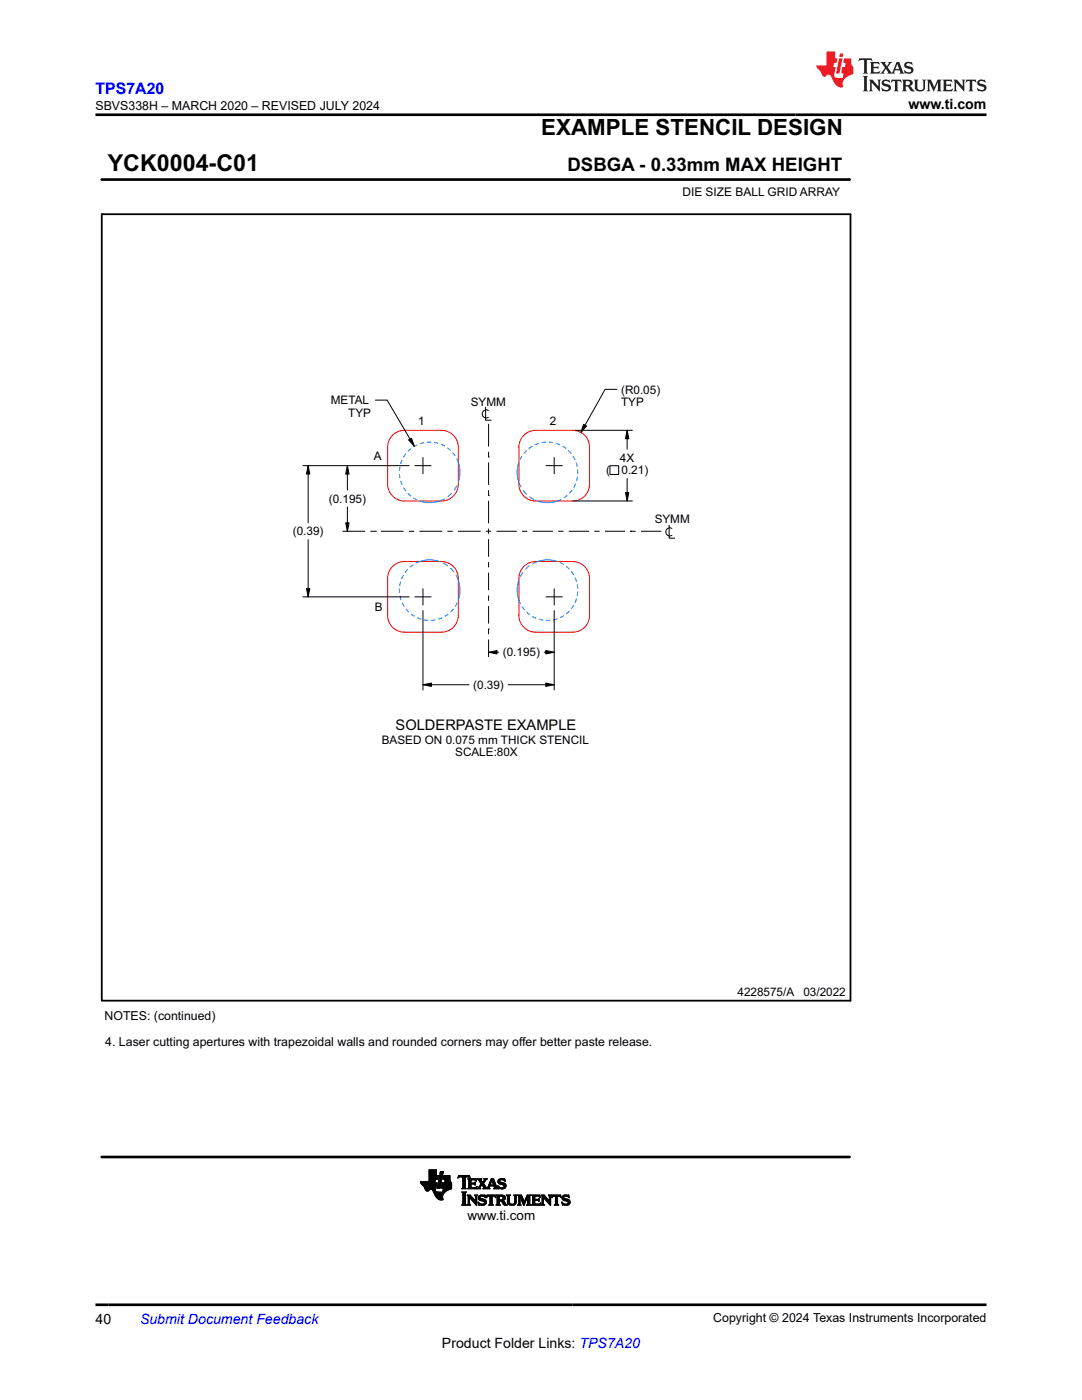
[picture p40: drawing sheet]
<svg xmlns="http://www.w3.org/2000/svg" width="216mm" height="279mm" viewBox="0 0 216 279" stroke-linecap="round" stroke-linejoin="round" font-family="sans-serif">
<defs><g id="words">
<text font-size="4.6" x="21.5" y="34.2">YCK0004-C01</text>
<text font-size="4.5" x="108" y="27">EXAMPLE STENCIL DESIGN</text>
<text font-size="3.7" x="113.2" y="34.2">DSBGA - 0.33mm MAX HEIGHT</text>
<text font-size="3.2" fill="#00f" x="19" y="18.7">TPS7A20</text>
<text font-size="2.9" x="78.9" y="145.8">SOLDERPASTE EXAMPLE</text>
<g font-size="2.8">
<text x="181.3" y="21.8">www.ti.com</text>
<text x="19" y="264.2">40</text>
<text x="88.2" y="269">Product Folder Links: TPS7A20</text>
</g>
<text font-size="2.8" fill="#00f" x="27.9" y="264.2">Submit Document Feedback</text>
<text font-size="2.7" x="93.3" y="243.5">www.ti.com</text>
<g font-size="2.5">
<text x="19" y="21.9">SBVS338H – MARCH 2020 – REVISED JULY 2024</text>
<text x="20.9" y="203.6">NOTES: (continued)</text>
<text x="21" y="208.8">4. Laser cutting apertures with trapezoidal walls and rounded corners may of</text>
<text x="103.6" y="208.8">fer better paste release.</text>
<text x="142.3" y="263.9">Copyright © 2024 Texas Instruments Incorporated</text>
</g>
<text font-size="2.4" x="136.2" y="39.2">DIE SIZE BALL GRID ARRAY</text>
<g font-size="2.3">
<text x="66" y="80.7">METAL</text>
<text x="69.5" y="83.2">TYP</text>
<text x="93.9" y="80.9">SYMM</text>
<text x="123.9" y="78.5">(R0.05)</text>
<text x="123.9" y="81.1">TYP</text>
<text x="83.5" y="84.9">1</text>
<text x="109.7" y="84.8">2</text>
<text x="74.6" y="91.8">A</text>
<text x="120.9" y="94.7">(</text>
<text x="123.7" y="92.2">4X</text>
<text x="124" y="94.7">0.21)</text>
<text x="65.6" y="100.3">(0.195)</text>
<text x="58.4" y="106.9">(0.39)</text>
<text x="130.6" y="104.5">SYMM</text>
<text x="74.8" y="121.9">B</text>
<text x="100.3" y="131">(0.195)</text>
<text x="94.4" y="137.5">(0.39)</text>
<text x="76.2" y="148.4">BASED ON 0.075 mm THICK STENCIL</text>
<text x="90.8" y="150.9">SCALE:80X</text>
<text x="147.2" y="198.9">4228575/A</text>
<text x="160.3" y="198.9">03/2022</text>
</g>
</g></defs>
<g fill="none" stroke="#000" stroke-width=".2">
<path d="M20.3 35.8h149.2M169.5 35.6v.4M74.9 79.9h2.3l5.5 9.2M123.1 77.7h-2.4l-4.8 8.6M60.4 92.9h21.3M61.5 92.9l.3 1.7h-.6zM61.5 92.9v11.4M69.3 92.9l.4 1.7h-.7zM69.3 92.9v4.9M81.5 87.8l.6-.3 .6 1.6zM82.7 92.9h3.4M84.4 91.2v3.4"/>
<path d="M96.9 81.3v2.6h1.1M97.5 81.9a.82 .82 0 0 0-1.3 .7 .82 .82 0 0 0 1.3 .7M97.5 98.9h.1M97.5 91.2h.1M97.5 84.6v4.5M97.5 90.2v1M97.5 92.3v4.5M97.5 97.8v1.1M97.5 99.9v4.5M108.9 92.9h3.4M110.6 91.2v3.4M114.3 100h11.9"/>
<path d="M114.7 85.9h11.5M116.4 84.7l.6 .3-1.1 1.3zM121.7 92.9h1.8v1.8h-1.8zM124.8 98.3h.7l-.4 1.7zM125.1 85.9l.4 1.7h-.7zM125.1 85.9v3.8M125.1 95.5v4.5M60.4 119.1h21.3M61.2 117.4h.6l-.3 1.7zM61.5 107.7v11.4M68.3 106h4.5M69 104.3h.7l-.4 1.7z"/>
<path d="M69.3 101.2v4.8M73.9 106h1.1M75 106h.1M76 106h4.5M81.6 106h1M82.7 119.1h3.4M83.7 106h4.5M84.4 117.4v3.4M89.3 106h1M91.4 106h4.5M97 106h1M97.5 105.5v1.1"/>
<path d="M97.5 107.6v3.5M97.5 112.2v1M97.5 114.3v3.5M97.5 118.8v1.1M99.1 106h4M104.2 106h1M106.3 106h4M108.9 119.1h3.4M110.6 117.4v3.4M111.4 106h1M113.5 106h4M118.6 106h1"/>
<path d="M120.7 106h4M125.8 106h.1M125.8 106h1.1M127.9 106h4.1M133.5 104.8v2.6h1.1M134.1 105.5a.82 .82 0 0 0-1.3 .7 .82 .82 0 0 0 1.3 .7M84.4 136.7l1.7-.4v.7zM84.4 121.9v15.8M84.4 136.7h9.2M97.5 130.2l1.7-.4v.7zM97.5 125.5h.1M97.5 121v3.5"/>
<path d="M97.5 125.5v1.1M97.5 127.6v3.5M97.5 130.2h2M101.4 136.7h9.2M108.6 130.2h2M108.9 136.3l1.7 .4-1.7 .3zM108.9 129.8l1.7 .4-1.7 .3zM110.6 121.9v15.8M83.9 235.8h2.9M83.9 235.9h2.9M83.9 236h2.9M83.9 236l3.3 .1-.2 1"/>
<path d="M84 236.1h3.2M84 236.2h3.1M84.1 236.2h3M84.1 236.3h3M84.2 236.4h2.9M84.3 236.5h2.8M84.4 236.6h2.7M84.5 236.6h2.6M84.5 236.7h2.5M84.6 236.8h2.4M84.7 236.9h2.3M84.7 237h2.3"/>
<path d="M84.7 237.1h2.3M84.8 237.2h2.1M84.8 237.3h2.1M84.9 237.4h.9M84.9 237.4h.8M84.9 237.5h.8M85 237.6h.6M85.1 237.6h.4M85.2 237.7h.2M85.6 235.4h1.7l.2-.8h-.4v-1.1h-1.5v2.3h-1.7l.1 .3 1.1 1.6h.3l.5-.3h.3l.9 1.5 .6 .6 .7-.1v-.9l.6-.7M85.6 235.8h1.2M85.6 235.7h1.2"/>
<path d="M85.6 235.6h1.2M85.6 235.5h1.3M85.6 235.4h1.3M85.6 235.3h1.7M85.6 235.2h1.7M85.6 235.1h1.8M85.6 235h1.8M85.6 234.9h1.8M85.6 234.8h1.8M85.6 234.7h1.8M85.6 234.6h1.9M85.6 234.6h1.5"/>
<path d="M85.6 234.5h1.5M85.6 234.4h1.5M85.6 234.3h1.5M85.6 234.2h1.5M85.6 234.1h1.5M85.6 234h1.5M85.6 233.9h1.5M85.6 233.8h1.5M85.6 233.7h1.5M85.6 233.6h1.5M85.6 233.5h1.5M86.1 237.4h.8"/>
<path d="M86.2 237.4h.7M86.3 237.5h.6M86.3 237.6h.6M86.4 237.6h.5M86.4 237.7h.5M86.5 237.8h.5M86.5 237.8h.6M86.5 237.9h1M86.6 238h2.1M86.6 238.1h2M86.6 238.2h2M86.7 238.2h1.8"/>
<path d="M86.7 238.3h1.8M86.7 238.4h1.7M86.8 238.4h1.6M86.8 238.5h1.6M86.8 238.6h1.5M86.9 238.6h1.4M86.9 235.4l-.2 .7M86.9 237.3v.4l.3 .2h1.6M86.9 238.7h1.4M86.9 238.8h1.4M87 237.1l-.1 .2M87 238.8h1.3"/>
<path d="M87 238.9h1.3M87.1 239h1.2M87.2 239.1h1.1M87.2 237.1h.6M87.2 237h.6M87.3 237h.5M87.3 236.9h.6M87.3 239.2h1.1M87.3 236.8h.6M87.3 236.7h.6M87.3 236.6h.6M87.3 236.5h.6"/>
<path d="M87.4 239.2h1M87.4 236.4h.5M87.4 236.4h.6M87.4 236.3h.6M87.4 236.2h.6M87.4 236.1h.6M87.4 236h.6M87.4 239.3h1M87.5 236h.5M87.5 235.9h.6M87.5 235.8h.6M87.5 235.7h.6"/>
<path d="M87.5 235.6h.6M87.5 235.5h.6M87.6 239.4h.8M87.6 235.4h.5M87.6 235.4h.6M87.6 235.3h.6M87.6 235.2h.6M87.6 235.1h.6M87.6 235h.6M87.7 235h.5M87.7 234.9h.5M87.7 234.8h.6"/>
<path d="M87.7 239.4h.7M87.7 234.7h.6M87.7 234.6h.6M87.7 234.6h.6l-.5 2.6h-.6zM87.8 234.3h.6M87.8 234.2h.6M87.8 234.1h.6M87.8 234h.6M87.9 233.9h.5M87.9 233.8h.6M87.9 233.8h.6l-.1 .6h-.6zM88 239.5h.1"/>
<path d="M88.1 237h2M88.1 236.9v.2l.4 .1M88.1 236.9h2M88.1 237.1h2M88.1 236.8h2M88.1 236.7h2M88.2 236.6h1.9M88.2 236.5h1.9M88.2 236.4h1.9M88.2 236.3h1.9M88.2 236.2h1.9M88.3 236.2h1.8"/>
<path d="M88.3 236.1h1.8M88.4 237.8h.5M88.4 237.8h.6M88.4 237.7h.7M88.4 237.6h.8M88.4 237.6h.9M88.4 237.5h1M88.4 235.3h1.4M88.4 237.4h1.2M88.4 235.2h1.4M88.4 237.4h1.3M88.5 235.2h1.3"/>
<path d="M88.5 237.3h1.4M88.5 235.1h1.3M88.5 237.2h1.6M88.5 235h1.3M88.5 237.2l-.2 .7M88.5 234.9h1.3M88.5 234.8h1.3M88.5 234.7h1.3M88.6 234.6h1.2M88.6 234.6h1.2v.8h-1.4zM88.7 236h1.3M88.7 235.9h1.3"/>
<path d="M88.8 235.8h1.1M88.8 235.7h1M88.8 235.6h1M88.8 235.5h1M88.8 235.4h1M88.8 235.4l-.1 .7M89.8 235.4l.1 .4 .2 .2v1.3M90.1 236l-1.8 .1-.2 .8M90.1 237.3l-1.1 .5M91.4 235h.1M91.4 234.9h.2M91.4 234.8h2.3"/>
<path d="M91.5 234.8h2.2M91.5 234.7h2.2M92.1 237.2l.2-.2v-2l-.5-.1-.4 .2 .1-.5h2.2l.1 .5-.4-.2-.6 .1v2l.2 .2M92.1 237.2h.9M92.2 237.9h.8M92.3 237.1h.6M92.3 234.9h.5M92.3 238h.6M92.3 237h.5M92.3 236.9h.5M92.3 236.8h.5M92.3 236.7h.5"/>
<path d="M92.3 236.6h.5M92.3 236.5h.5M92.3 236.4h.5M92.3 236.3h.5M92.3 236.2h.5M92.3 236.1h.5M92.3 236h.5M92.3 235.9h.5M92.3 235.8h.5M92.3 235.7h.5M92.3 235.6h.5M92.3 235.5h.5"/>
<path d="M92.3 235.4h.5M92.3 235.3h.5M92.3 235.2h.5M92.3 235.1h.5M92.3 235h.5M92.4 238.1h.4M92.4 239.9h.4M92.4 239.8h.4M92.4 239.7h.4M92.4 239.6h.4M92.4 239.5h.4M92.4 239.4h.4"/>
<path d="M92.4 239.3h.4M92.4 239.2h.4M92.4 239.1h.4M92.4 239h.4M92.4 238.9h.4M92.4 238.8h.4M92.4 238.7h.4M92.4 238.6h.4M92.4 238.5h.4M92.4 238.4h.4M92.4 238.3h.4M92.4 238.2h.4"/>
<path d="M93.3 238.6h.6M93.4 237.2h1.6M93.4 238.7h.6M93.4 235.3h1.6M93.4 238.8h.7M93.4 239.9h.3M93.4 239.8h.3M93.4 239.7h.3M93.4 239.6h.3M93.4 239.5h.3M93.4 239.4h.3M93.4 239.3h.3"/>
<path d="M93.4 239.2h.3M93.4 239.1h.3M93.4 239h.9M93.4 238.9h.8M93.5 237.1h1.6M93.5 235.4h1.5M93.5 237h.5M93.5 235.5h.5M93.5 236.9h.5M93.5 236.8h.5M93.5 236.7h.5M93.5 236.6h.5"/>
<path d="M93.5 236.5h.5M93.5 236.4h.5M93.5 236.3h1.3M93.5 236.2h1.3M93.5 236.1h.5M93.5 236h.5M93.5 235.9h.5M93.5 235.8h.5M93.5 235.7h.5M93.5 235.6h.5M93.6 234.9h.2M93.7 235h.1"/>
<path d="M93.8 239.1h.5M93.8 239.2h.6M93.9 239.3h.6M94 235.6l.1-.1h.5l.5 .2-.2-.5h-1.5l.1 .3v1.4l-.1 .3M94 235.6v.5h.6l.2-.2v.6l-.2-.2h-.6v.6M94 239.4h.6M94.1 239.5h.6M94.2 239.5h.6M94.3 239.6h.8M94.3 239.7h.8M94.4 239.8h.7M94.5 239.9h.6"/>
<path d="M94.6 236.1h.2M94.7 236.4h.1M94.7 237h.4M94.7 236h.1M94.8 236.4h.1M94.8 235.5h.2M94.8 238.6h.4M94.8 238.7h.3M94.8 239.7l-1-1.2h-.6l.2 .3v1.4M94.9 238.8h.2M94.9 239.7v-1l-.2-.2h.6l-.2 .3v1.8l-1.4-1.6v1.2M94.9 239.5h.2"/>
<path d="M94.9 239.4h.2M94.9 239.3h.2M94.9 239.2h.2M94.9 239.1h.2M94.9 239h.2M94.9 238.9h.2M94.9 235.6h.2M95 236.9h.2M95.1 236.8h.1M95.1 237.2h.8M95.2 236.8l-.5 .2h-.6l-.1-.1M95.2 236.8l-.2 .5-1.6-.1"/>
<path d="M95.2 235.3h.9M95.4 237.1h.4M95.4 239.9h.1M95.4 235.4h.6M95.4 239.1h.4M95.4 239h.4M95.4 239.2h.5M95.5 237h.3M95.5 238.9h.3M95.5 239.3h.8M95.5 235.5h.5M95.5 238.8h.4"/>
<path d="M95.5 239.4h1.2M95.5 236.9h.3M95.5 235.6h.6M95.6 238.7h1.2M95.6 236.8h.3M95.6 239.5h1.2M95.6 235.7h.5M95.7 238.6h1.1M95.7 236.7h.3M95.7 235.8h.5M95.7 236.6h.3M95.7 235.9h.6"/>
<path d="M95.7 239.5h1.2M95.8 236.5h.3M95.8 236h.8M95.8 238.5h.7M95.9 236.4h.8M95.9 236.1h.6M95.9 236.4h.7M95.9 236.2h.6M96 236.3h.5M96 236.2l-.6 .8-.3 .2M96 239.6h1M96.2 236.5h.5"/>
<path d="M96.3 236.6h.5M96.3 236.7h.6M96.4 237.2l.1-.2-.4-.6-.3 .6 .1 .2M96.4 237.2h1.4M96.4 235.9h.3M96.4 236.8h.5M96.4 239.7h.6M96.5 235.8h.2M96.5 236.2l.7 .9 .8-1.9h.5l.6 1.8 .3 .2M96.5 236.9h.5M96.5 235.7h.3M96.5 238.8h.4"/>
<path d="M96.5 237h.6M96.5 237.1h.6M96.6 235.6h.3M96.6 239.8h.5M96.6 235.3h.6M96.6 235.5l-.3 .5-.3-.5 .1-.3h-.9l.8 1M96.6 235.5l-.1-.3h.8l-.8 1M96.6 235.5h.3M96.7 239.9h.4M96.7 235.4h.3M96.7 238.9h.2M96.8 239h.1"/>
<path d="M96.9 239l-.7-.3-.3 .1-.1 .2 .1 .2 1 .3 .2 .4M96.9 239l-.1-.5-1.1 .1-.2 .3v.5l1.1 .4 .1 .3-.2 .2h-.4l-.7-.4M97 239l.2-.5h1.6l.2 .5M97 239l.4-.2h.4v1.4M97 239h.1M97.1 238.9h.1M97.1 239.9l-.3 .5-.6 .2-.5-.2-.2 .1-.1-.6M97.1 238.8h.2M97.1 238.7h1.8M97.1 238.6h1.7M97.2 237.1h.4M97.3 237h.3"/>
<path d="M97.4 236.9h.2M97.4 236.8h.3M97.4 236.7h.3M97.5 236.6h1.5M97.5 236.5h1.5M97.5 236.4h1.4M97.6 236.4h.3M97.6 236.3h.3M97.7 236.2h.2M97.7 236.1h.3M97.7 236h.3M97.8 238.8h.4"/>
<path d="M97.8 235.9h.2M97.8 239.9h.4M97.8 239.8h.4M97.8 239.7h.4M97.8 239.6h.4M97.8 239.5h.4M97.8 239.4h.4M97.8 239.3h.4M97.8 239.2h.4M97.8 239.1h.4M97.8 239h.4M97.8 238.9h.4"/>
<path d="M97.8 235.8h.3M97.8 236.5l.3-.9 .4 .9M97.8 235.7h.3M97.9 235.6h.7M97.9 235.5h.7M98 235.4h.5M98 235.3h.5M98.2 235.7h.5M98.2 235.8h.5M98.3 235.9h.4M98.3 236h.5M98.3 236.1h.5"/>
<path d="M98.4 236.2h.4M98.4 236.3h.5M98.4 236.4h.5M98.5 237.2l.2-.1-.1-.4h-.9l-.1 .4 .2 .1M98.5 237.2h.9M98.6 236.7h.4M98.6 236.8h.5M98.6 236.9h.5M98.7 238.8h.2M98.7 237.1h.5M98.7 237h.5M98.8 238.9h.1"/>
<path d="M98.9 239h.1M99 239l-.4-.2h-.4v1.4M99.1 238.6h1.5M99.2 238.7h1.5M99.2 238.8h.5M99.2 239.9h.4M99.2 239.8h.4M99.2 239.7h.4M99.2 239.6h1.2M99.2 239.5h1.3M99.2 239.5h1.5M99.2 239.4h.4"/>
<path d="M99.2 239.3h.4M99.2 239.2h.4M99.2 239.1h.4M99.2 239h.4M99.2 238.9h.4M99.3 236.7h.1M99.3 236.6h.1M99.3 236.8h.2M99.3 235.8h.4M99.4 235.9h.4M99.4 235.7h.3M99.4 236.9h.3"/>
<path d="M99.4 236h.7M99.4 235.6h.3M99.4 237h.5M99.4 236.1h1.1M99.4 237.1h1.4M99.4 235.5h.4M99.4 237.2h.2M99.5 236.2h1.2M99.5 235.4h1.2M99.6 236.3h1.2M99.6 235.3h1.1M99.6 238.9l.2-.2 .5 .2v.4l-.3 .1"/>
<path d="M99.6 238.9v.5M99.7 237.2h.9M99.8 236.4h1.1M99.8 235.2h.5M100 237.3h.3M100 238.5l.6 .1 .2 .3v.5l-.5 .2M100.1 239.7h.5M100.1 239.8h.5M100.2 239.9h.5M100.2 236.4h.7M100.2 238.8h.6M100.3 236.5l.3 .2-.3 .3h-.5l-.5-.3"/>
<path d="M100.3 239.4h.5M100.3 238.5h-1.3l.2 .3v1.4M100.3 239.6l.9 .9M100.3 239.6h.1M100.3 238.9h.5M100.3 239.3h.5M100.4 237h.5M100.4 239.2h.5M100.4 239h.5M100.4 235.5h.4M100.4 239.1h.5M100.5 236.5h.5"/>
<path d="M100.5 236.9h.4M100.6 236.6h.4M100.6 236.8h.4M100.6 235.6h.2M100.6 236.7h.4M100.7 235.7h.1M100.8 235.8l-.6-.3h-.4l-.1 .2 .1 .2 1.1 .4 .1 .5-.3 .4-1.2 .1-.2-.6M100.8 235.8h.1M100.8 235.8l-.1-.6h-.8l-.4 .2-.2 .4 .1 .3 .9 .4M101.2 238.6h.6M101.2 238.7h.5M101.2 238.8h.5"/>
<path d="M101.2 239.8h.5M101.2 239.7h.5M101.2 239.6h.5M101.2 239.5h.5M101.2 239.4h.5M101.2 239.3h.5M101.2 239.2h.5M101.2 239.1h.5M101.2 239h.5M101.2 238.9h.5M101.2 239.9h.5M101.7 239.8l.1 .4 .4 .1 .4-.1 .1-.4"/>
<path d="M101.7 239.8v-1.1l.2-.2h-.9l.2 .2v1.2M102.6 238.6h.5M102.7 238.7h.3M102.7 239.9h.3M102.7 238.8h.3M102.7 239.8v-1l-.2-.3h.7l-.2 .2v1.1M102.7 239.8h.3M102.7 239.7h.3M102.7 239.6h.3M102.7 239.5h.3M102.7 239.4h.3M102.7 239.3h.3"/>
<path d="M102.7 239.2h.3M102.7 239.1h.3M102.7 239h.3M102.7 238.9h.3M103 239.8l-.2 .6-.6 .2-.7-.2-.3-.5M103.4 238.6h.7M103.5 238.7h.6M103.5 238.8h.7M103.5 239.9h.3M103.5 239.8h.3M103.5 239.7h.3M103.5 239.6h.3"/>
<path d="M103.5 239.5h.3M103.5 239.4h.3M103.5 239.3h.3M103.5 239.2h.3M103.5 239.1h.3M103.5 239h.8M103.5 238.9h.7M103.8 239.1h.5M103.9 239.2h.4M103.9 239.3h.5M104 239.4h.4M104 239.5h.5"/>
<path d="M104.1 239.6h.5M104.1 239.7h.5M104.2 239.8h.7M104.2 239.9h.6M104.7 239.7h.2M104.7 239.6h.3M104.7 239.5h.3M104.8 239.5h.2M104.8 239.4h.3M104.9 239.3h.2M104.9 239.2h.3M104.9 239.1h.3"/>
<path d="M105 239h.7M105 238.9h.7M105.1 238.8h.6M105.1 238.7h.6M105.1 238.6h.7M105.3 239.9h.4M105.3 239.8h.4M105.3 239.7h.4M105.3 239.6h.4M105.3 239.5h.4M105.3 239.4h.4M105.3 239.3h.4"/>
<path d="M105.3 239.2h.4M105.3 239.1h.4M106.2 238.6h1.5M106.3 238.7h1.4M106.3 238.8h.4M106.3 239.9h.4M106.3 239.8h.4M106.3 239.7h.4M106.3 239.6h.4M106.3 239.5h1.3M106.3 239.4h1.3M106.3 239.3h.4"/>
<path d="M106.3 239.2h.4M106.3 239.1h.4M106.3 239h.4M106.3 238.9h.4M107.2 239.3l.4-.1v.5l-.3-.1h-.6v.6l.2 .1M107.4 239.6h.2M107.5 239.3h.1M107.5 238.8h.3M107.7 238.9h.1M107.8 239h.1M107.8 239l-.4-.2-.6-.1-.1 .6M107.8 239l-.1-.5h-1.6l.2 .3v1.4"/>
<path d="M108.1 238.6h.6M108.2 238.7h.6M108.2 238.8h.6M108.2 239.9h.2M108.2 239.8h.2M108.2 239.7h.2M108.2 239.6h.2M108.2 239.5h.2M108.2 239.4h.2M108.2 239.3h.2M108.2 239.2h.2M108.2 239.1h.2"/>
<path d="M108.2 239h.8M108.2 238.9h.7M108.5 239.1h.6M108.6 238.5l1 1.2v-1l-.2-.2 .7 .1-.2 .2v1.8l-1.4-1.6-.1 1.2M108.6 238.5h-.6l.2 .3v1.4M108.6 239.2h.6M108.7 239.3h.5M108.8 239.4h.5M108.8 239.5h.6M108.9 239.5h.6M109 239.6h.9M109.1 239.7h.8"/>
<path d="M109.2 239.8h.7M109.3 239.9h.6M109.5 238.6h.5M109.6 238.7h.3M109.6 238.8h.3M109.6 239.5h.3M109.6 239.4h.3M109.6 239.3h.3M109.6 239.2h.3M109.6 239.1h.3M109.6 239h.3M109.6 238.9h.3"/>
<path d="M110.1 239l.3-.2h.4v1.4M110.1 239h.1M110.1 238.9h.2M110.1 238.8h.3M110.2 238.7h1.7M110.2 238.6h1.7M110.8 238.8h.5M110.8 239.9h.5M110.8 239.8h.5M110.8 239.7h.5M110.8 239.6h.5M110.8 239.5h.5"/>
<path d="M110.8 239.4h.5M110.8 239.3h.5M110.8 239.2h.5M110.8 239.1h.5M110.8 239h.5M110.8 238.9h.5M111.7 238.8h.3M111.8 238.9h.2M111.9 238.5l.1 .6-.3-.3h-.4v1.4M111.9 238.5h-1.7l-.1 .5M111.9 239h.1M112.1 239.9h.1"/>
<path d="M112.1 239.1h.4M112.1 239h.4M112.1 239.2h.5M112.2 238.9h.3M112.2 239.3h.8M112.2 238.8h.4M112.2 239.4h1.2M112.3 238.7h1.2M112.3 239.5h1.2M112.4 238.6h1.1M112.4 239.5h1.2M112.5 238.5h.7"/>
<path d="M112.7 239.6h1M113.1 239.7h.6M113.2 238.8h.4M113.3 239.8h.5M113.4 239.9h.4M113.4 238.9h.2M113.5 239h.1M113.6 239l-.7-.3-.3 .1-.1 .2 .1 .2 1 .3 .2 .4M113.6 239l-.1-.5-1.1 .1-.2 .3v.5l1.1 .4 .1 .3-.2 .2h-.4l-.7-.4M113.8 239.9l-.3 .5-.6 .2-.5-.2-.2 .1-.1-.6M92.1 240.5h1M92.3 240.4h.6"/>
<path d="M92.4 240.3h.5M92.4 240.2h.4M92.4 240.2v-2l-.3-.3h1l-.3 .3v2M92.4 240.2l-.3 .3h1l-.3-.3M92.4 240.1h.4M92.4 240h.4M93.2 240.5h.7M93.4 240.4h.4M93.4 240.3h.3M93.4 240.2l-.2 .3h.7l-.2-.3M93.4 240.2h.3M93.4 240.1h.3"/>
<path d="M93.4 240h.3M94.6 240h.5M94.7 240.1h.4M94.8 240.2h.3M94.8 240.3h.3M94.9 240.4h.2M95 240.5h.1M95.4 240h.2M95.4 240.1h.3M95.5 240.2h.3M95.5 240.3h.6M95.5 240.4h1.3"/>
<path d="M95.5 240.5h.2M95.8 240.5h.9M96.3 240.3h.6M96.6 240.2h.4M96.6 240.1h.4M96.7 240h.4M97.5 240.5h.9M97.7 240.4h.5M97.8 240.3h.4M97.8 240.2h.4M97.8 240.2l-.3 .3h.9l-.2-.3M97.8 240.1h.4"/>
<path d="M97.8 240h.4M99 240.5h.8M99.1 240.4h.6M99.2 240.3h.5M99.2 240.2l-.2 .3h.8l-.2-.3M99.2 240.2h.4M99.2 240.1h.4M99.2 240h.4M99.6 240.2v-.5h.4l.6 .8h.6M100.2 240h.6M100.3 240.1h.5M100.3 240.2h.6"/>
<path d="M100.4 240.3h.6M100.5 240.4h.6M100.6 240.5h.6M101.3 240h.4M101.3 240.1h.4M101.3 240.2h.5M101.4 240.3h.6M101.5 240.4h1.3M101.7 240.5h.9M102.4 240.3h.5M102.6 240.2h.3M102.7 240.1h.3"/>
<path d="M102.7 240h.3M103.3 240.5h.7M103.4 240.4h.4M103.5 240.3h.3M103.5 240.2h.3M103.5 240.2v-1.4l-.2-.3h.8l.5 1.3 .6-1.3h.7l-.2 .3v1.4M103.5 240.2l-.2 .3h.7l-.2-.3M103.5 240.1h.3M103.5 240h.3M104.3 240h.5M104.3 240.1h.5M104.3 240.2h.4"/>
<path d="M104.4 240.3h.3M104.4 240.4h.2M104.5 240.5h.1M105.1 240.5h.8M105.2 240.4h.6M105.3 240.3h.4M105.3 240.2h.4M105.3 240.2l-.2 .3h.8l-.2-.3M105.3 240.2v-1.3l-.7 1.7-.8-1.7v1.3M105.3 240.1h.4M105.3 240h.4M106.1 240.5h1.7"/>
<path d="M106.2 240.4h1.6M106.3 240.3h1.5M106.3 240.2h.4M106.3 240.1h.4M106.3 240h.4M107.7 240.2h.2M107.8 240.1h.1M107.9 240h.1M107.9 240l-.6 .3M107.9 240l-.2 .5h-1.6l.2-.3M108 240.5h.7M108.1 240.4h.4"/>
<path d="M108.2 240.3h.3M108.2 240.2h.2M108.2 240.2l-.2 .3h.7l-.3-.3M108.2 240.1h.2M108.2 240h.2M109.3 240h.6M109.4 240.1h.5M109.5 240.2h.4M109.6 240.3h.3M109.7 240.4h.2M109.7 240.5h.2M110.6 240.5h.9"/>
<path d="M110.8 240.4h.5M110.8 240.3h.5M110.8 240.2l-.2 .3h.9l-.2-.3M110.8 240.2h.5M110.8 240.1h.5M110.8 240h.5M112.1 240h.2M112.1 240.1h.3M112.2 240.2h.3M112.2 240.3h.6M112.2 240.4h1.3M112.2 240.5h.2"/>
<path d="M112.5 240.5h.9M113 240.3h.6M113.3 240.2h.4M113.3 240.1h.4M113.4 240h.4"/>
</g>
<path d="M61.5 92.9l.3 1.7h-.6zM69.3 92.9l.4 1.7h-.7zM81.5 87.8l.6-.3 .6 1.6zM116.4 84.7l.6 .3-1.1 1.3zM125.1 85.9l.4 1.7h-.7zM124.8 98.3h.7l-.4 1.7zM61.2 117.4h.6l-.3 1.7zM69 104.3h.7l-.4 1.7zM84.4 136.7l1.7-.4v.7zM97.5 130.2l1.7-.4v.7zM108.9 136.3l1.7 .4-1.7 .3zM108.9 129.8l1.7 .4-1.7 .3z" fill="#000"/>
<path d="M20.3 42.8h149.4v156.9h-149.4z" fill="none" stroke="#000" stroke-width=".36"/>
<path d="M20.3 35.8h149.2M20.3 230.9h149.2" fill="none" stroke="#000" stroke-width=".53"/>
<path d="M78.3 86.9a3.3 3.3 0 0 1 2.4-1h7.4a3.4 3.4 0 0 1 3.3 3.3v7.4a3.4 3.4 0 0 1-3.3 3.4h-7.4a3.4 3.4 0 0 1-3.4-3.4v-7.4a3.3 3.3 0 0 1 1-2.3zM104.5 86.9a3.3 3.3 0 0 1 2.4-1h7.4a3.4 3.4 0 0 1 3.3 3.3v7.4a3.4 3.4 0 0 1-3.3 3.4h-7.4a3.4 3.4 0 0 1-3.4-3.4v-7.4a3.3 3.3 0 0 1 1-2.3zM78.3 113.1a3.3 3.3 0 0 1 2.4-1h7.4a3.4 3.4 0 0 1 3.3 3.3v7.4a3.4 3.4 0 0 1-3.3 3.4h-7.4a3.4 3.4 0 0 1-3.4-3.4v-7.4a3.3 3.3 0 0 1 1-2.3zM104.5 113.1a3.4 3.4 0 0 1 2.4-1h7.4a3.4 3.4 0 0 1 3.3 3.3v7.4a3.4 3.4 0 0 1-3.3 3.4h-7.4a3.4 3.4 0 0 1-3.4-3.4v-7.4a3.4 3.4 0 0 1 1-2.3z" fill="none" stroke="#f00" stroke-width=".2"/>
<g fill="none" stroke="#007fff" stroke-width=".2">
<path d="M79.7 94.6l.1 .8M79.8 93.1l-.1 .9M79.9 96l.3 .8M80.2 91.8l-.3 .8M80.5 97.3l.5 .7M81 90.5l-.5 .8M81.4 98.4l.6 .6M82 89.5l-.6 .6M82.5 99.4l.7 .4M83.2 88.8l-.7 .4M84.6 88.3l-.8 .3M86 88.2l-.8 .1"/>
<path d="M86.6 88.3l.8 .2M88 88.7l.7 .3M88.7 99.5l-.3 .2a6 6 0 0 1-4.6 .3M88.7 89h.1M89.2 89.4l.7 .5M90.1 98.4l-.8 .7M90.3 90.3l.5 .7M91.1 91.5l.1 .2a6 6 0 0 1 .3 4.5M91.2 96.9l-.6 1M103.5 92.3a6 6 0 0 0 .5 4.9M104.2 91l-.5 .8M104.4 97.9l.7 .8"/>
<path d="M105.1 89.9l-.6 .6M105.7 99.1l.9 .6M106.2 89l-.7 .5M107.5 88.5l-.8 .3M109 88.2l-.9 .1M109.5 88.2l.9 .1M110.9 88.5l.9 .3M112 99.6l-.1 .1a6 6 0 0 1-4.6 .3M112.3 89l.7 .5M113.2 98.8l-.7 .6M113.4 89.9l.6 .6M114.2 97.8l-.6 .6"/>
<path d="M114.3 91l.4 .8M114.5 97.3h.1M114.9 96.5l-.4 .8M115 92.3l.2 .8M115.2 95.1l-.2 .9M115.3 93.7v.9M79.7 117.5v.8M79.8 118.9l.2 .9M79.9 116.1l-.1 .8M80.5 114.8l-.4 .7M81.4 113.6l-.6 .7M82.5 112.7l-.7 .5"/>
<path d="M87.7 112.1a6 6 0 0 0-4.7 .3M88.4 112.3l.9 .6M89.9 113.4l.7 .8M91 114.8l.2 .3a6 6 0 0 1 .3 4.6M103.5 115.8a6 6 0 0 0 .4 4.7M104.4 114.2l-.6 .9M105.7 112.9l-.9 .7M111.2 112.1a6 6 0 0 0-4.9 .4M111.7 112.3l.8 .4M113 113l.6 .6M114 114l.5 .8M114.7 115.3l.3 .8"/>
<path d="M115 119.5l-.3 .8M115.2 116.6l.1 .9M115.3 118.1l-.1 .8M80.2 120.3l.5 .7M81 121.5l.6 .6M82 122.5l.7 .5M83.2 123.3l.8 .3M84.6 123.7l.9 .1M86.9 123.7l-.9 .1M88.3 123.3l-.9 .3M89.5 122.5l-.7 .5M90.5 121.5l-.6 .6"/>
<path d="M91.2 120.3l-.4 .7M104.2 121l.5 .7M105.1 122.1l.6 .6M106.2 123l.8 .4M107.5 123.6l.9 .2M109.8 123.8h-.8M111.2 123.5l-.8 .2M112.5 122.9l-.7 .4M113.6 121.9l-.6 .6M114.5 120.8l-.5 .7"/>
</g>
<path d="M171.5 11.6l-.2 .6 .5-.2h.6v.1v2.2l-.2 .4h1l-.2-.4v-2.2v-.1h.5l.5 .2-.1-.6zM173.6 12.4l.2 .3v1.6l-.2 .4h1.9l.1-.6a1.08 1.08 0 0 1-1.3 .2v-.7h.6l.4 .2v-.7l-.4 .2h-.6v-.5l.2-.2a1 1 0 0 1 1 .3l-.1-.5zM175.7 12.4l.9 1.1-1 1.2h.9l-.2-.2 .5-.8 .4 .8-.2 .2h1.6l-.2-.2 .2-.5h.9l.1 .5-.1 .2h.9l-.2-.4-.8-1.9h-.5l-.9 2.1-.9-1.1 .9-1h-.8l.2 .2-.4 .6-.4-.6 .2-.2zM179 12.8l.4 1h-.7zM180.7 12.5a.65 .65 0 0 0-.2 .7 .65 .65 0 0 0 .6 .5l.6 .1 .1 .3a.79 .79 0 0 1-.7 .4 .79 .79 0 0 1-.7-.5l.1 .7 .2-.1a.93 .93 0 0 0 1.1 0 .93 .93 0 0 0 .4-.9 1.46 1.46 0 0 0-1.2-.6l-.1-.3a1.09 1.09 0 0 1 1.2 .2l-.2-.6-.1 .1-.5-.2zM172.2 15.2l.2 .4v2.2l-.2 .4h1l-.2-.4v-2.2l.2-.4zM173.4 15.9l.2 .4v1.5l-.2 .4h.8l-.3-.4 .1-1.3 1.6 1.8v-2l.2-.4h-.7l.1 .2 .1 1.1-1.2-1.3zM176.2 16a.65 .65 0 0 0-.2 .8 .65 .65 0 0 0 .6 .4l.6 .2 .1 .2a.79 .79 0 0 1-.7 .4 .79 .79 0 0 1-.7-.5l.1 .7 .2-.1a.93 .93 0 0 0 1.1 .1 .93 .93 0 0 0 .4-1 1.46 1.46 0 0 0-1.2-.5l-.1-.4a1.09 1.09 0 0 1 1.2 .2l-.1-.6-.2 .1-.5-.1zM177.9 15.9l-.1 .6a.63 .63 0 0 1 .8-.3v1.6l-.3 .4h1l-.2-.4v-1.6a.66 .66 0 0 1 .8 .3l-.1-.6zM180 15.9l.2 .4v1.5l-.2 .4h1l-.2-.2-.1-.7h.5l.1 .2a.79 .79 0 0 0 1.2 .6l-1-.9a.61 .61 0 0 0 .6-.6 .61 .61 0 0 0-.5-.7zM180.8 16.2h.1a.47 .47 0 0 1 .5 .1 .47 .47 0 0 1 .1 .5l-.1 .1-.7 .1zM182.3 15.9l.2 .2a2.27 2.27 0 0 0 .4 2 1.04 1.04 0 0 0 1.7-.7v-1.3l.2-.2h-.8l.2 .4v1.1a.6 .6 0 0 1-.6 .6 .6 .6 0 0 1-.6-.6v-1.1l.3-.4zM184.9 15.9l.2 .4v1.5l-.2 .4h.8l-.3-.4v-1.4l.9 1.9 .9-1.9v1.4l-.3 .4h1l-.2-.4v-1.5l.2-.4h-.8l-.7 1.5-.6-1.5zM188.1 15.9l.2 .4v1.5l-.2 .4h1.9l.1-.6a1.09 1.09 0 0 1-1.3 .2v-.7h.6l.4 .2v-.6l-.4 .2h-.6v-.6l.2-.1a1.01 1.01 0 0 1 1 .3l-.1-.6zM190.2 15.9l.3 .4v1.5l-.3 .4h.8l-.2-.4v-1.3l1.6 1.8v-2l.2-.4h-.7l.2 .2v1.1l-1.2-1.3zM192.8 15.9l-.1 .6a.63 .63 0 0 1 .8-.3v1.6l-.3 .4h1l-.2-.4v-1.6a.66 .66 0 0 1 .8 .3l-.1-.6zM195.2 16a.65 .65 0 0 0-.2 .8 .65 .65 0 0 0 .6 .4l.6 .2 .2 .2a.79 .79 0 0 1-.7 .4 .79 .79 0 0 1-.7-.5l.1 .7 .2-.1a.93 .93 0 0 0 1 .1 .93 .93 0 0 0 .5-1 1.46 1.46 0 0 0-1.3-.5v-.4a1.09 1.09 0 0 1 1.2 .2l-.2-.6-.2 .1-.5-.1z" fill="#231f20"/>
<path d="M164.9 10.3v2.7h-2l.1 .4 .8 1a.95 .95 0 0 0 1 .9 .59 .59 0 0 1 .5-.4 .59 .59 0 0 1 .5 .3l.4 .8a1.59 1.59 0 0 0 2.1 1.4 1.61 1.61 0 0 1 1-2.3l1-.3-.1-1.5a1.59 1.59 0 0 1-.3-1.7h-1.5l-.2 .9h.6l-.2 .9h-.5l-.2 .9v.3l.4 .1-.1 .9h-.7a.73 .73 0 0 1-1-.7l.3-1.5h-.5l.1-.9h.5l.2-.9h-.5v-1.3zM167.4 11.6l-.6 3.1h.7l.6-3.1zM167.6 10.7l-.1 .6h.7l.1-.6z" fill="#ed1c24"/>
<path d="M19 22.9h177.8M19 260.4h177.8" fill="none" stroke="#000" stroke-width=".53"/>
<use href="#words"/>
</svg>
